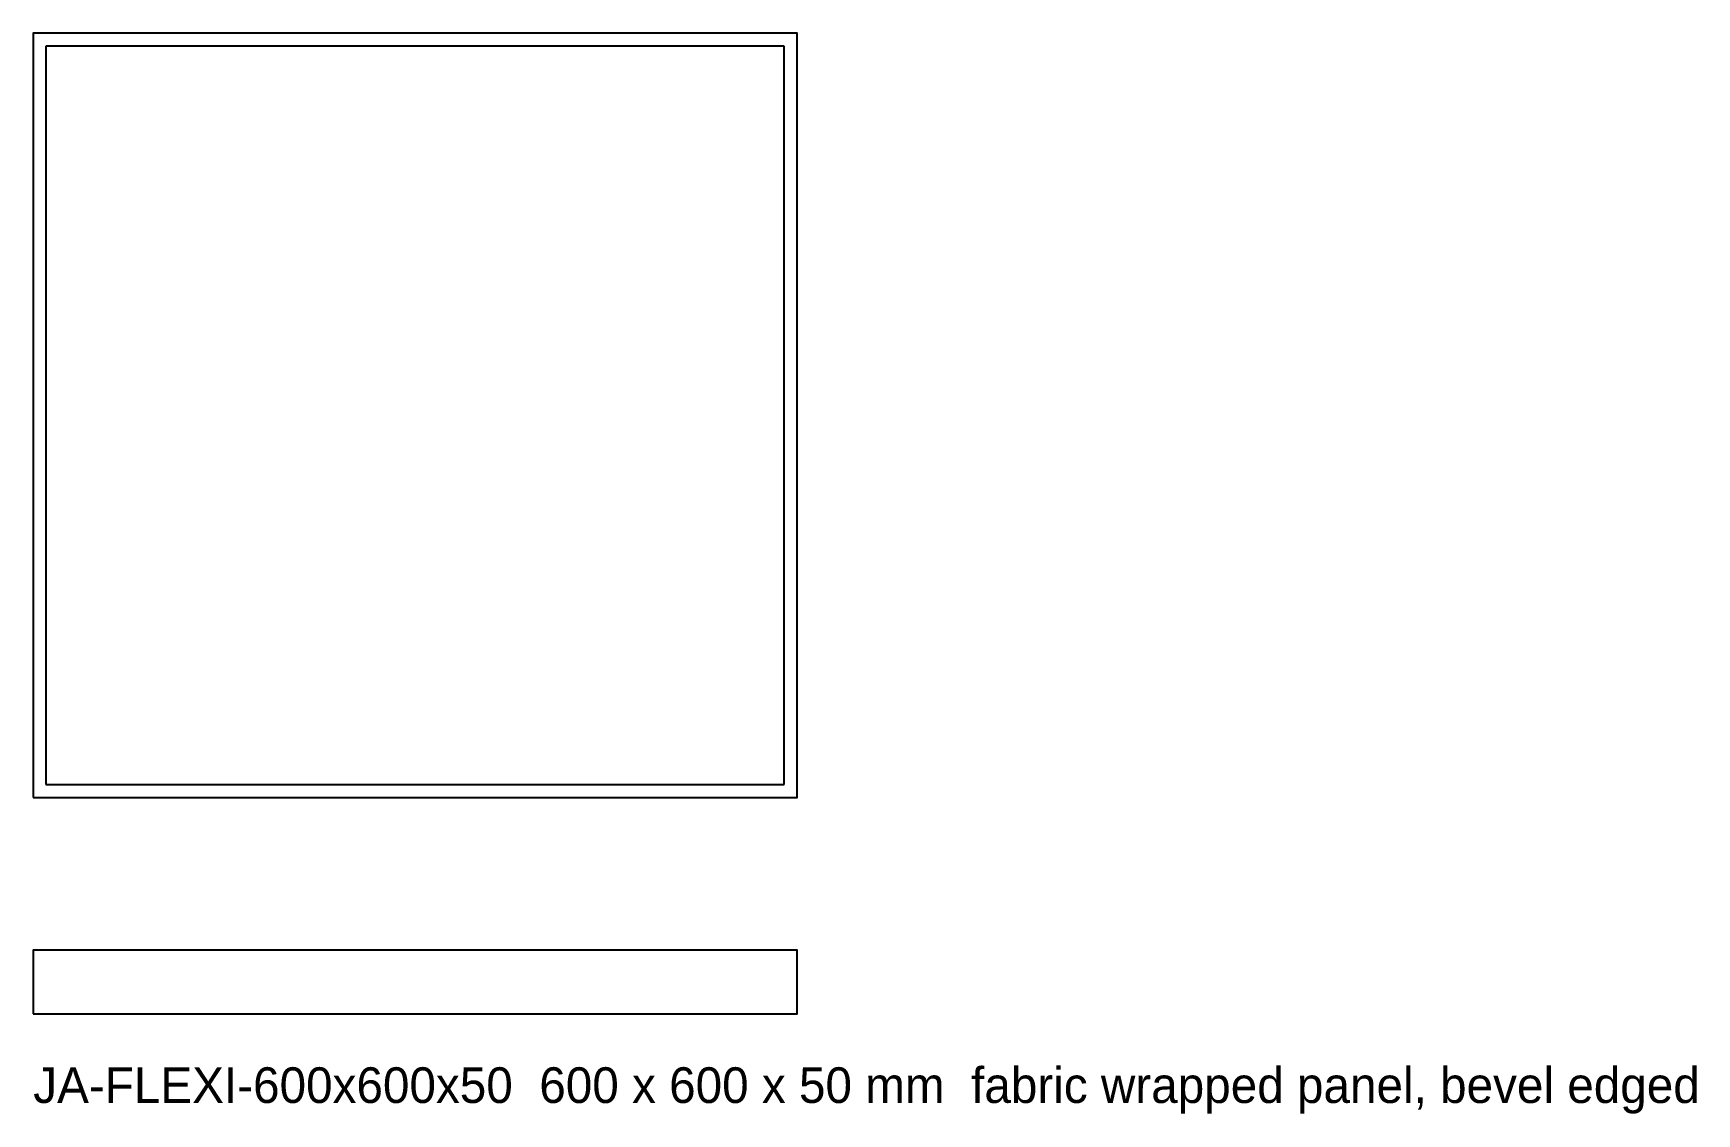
# Model space of a CAD drawing. Header units: millimetres. Extents: x 0 to 1307, y -248 to 600.
import ezdxf

# ---------------------------------------------------------------- set-up
doc = ezdxf.new("R2010")
doc.units = ezdxf.units.MM
doc.linetypes.add('DASHED', pattern=[1.524, 1.27, -0.254])
for name, color, linetype in [('JA-BEVEL', 8, 'Continuous'), ('JA-PANEL', 7, 'Continuous'), ('JA-TEXT', 7, 'Continuous')]:
    doc.layers.add(name, color=color, linetype=linetype)

# ---------------------------------------------------------------- blocks, each defined once
blk = doc.blocks.new('JA-FLEXI-600x600x50')
at = {"layer": 'JA-BEVEL', "linetype": 'DASHED'}
blk.add_lwpolyline([(10, 10), (590, 10), (590, 590), (10, 590)], close=True, dxfattribs=at)
at = {"layer": 'JA-PANEL'}
for points in [[(0, 0), (600, 0), (600, 600), (0, 600)], [(0, -170), (600, -170), (600, -120), (0, -120)]]:
    blk.add_lwpolyline(points, close=True, dxfattribs=at)
at = {"layer": 'JA-TEXT'}
blk.add_text('JA-FLEXI-600x600x50  600 x 600 x 50 mm  fabric wrapped panel, bevel edged', height=28, dxfattribs=at).set_placement((0, -240))

msp = doc.modelspace()

# ---------------------------------------------------------------- block references
msp.add_blockref('JA-FLEXI-600x600x50', (0, 0))

doc.saveas('drawing.dxf')
